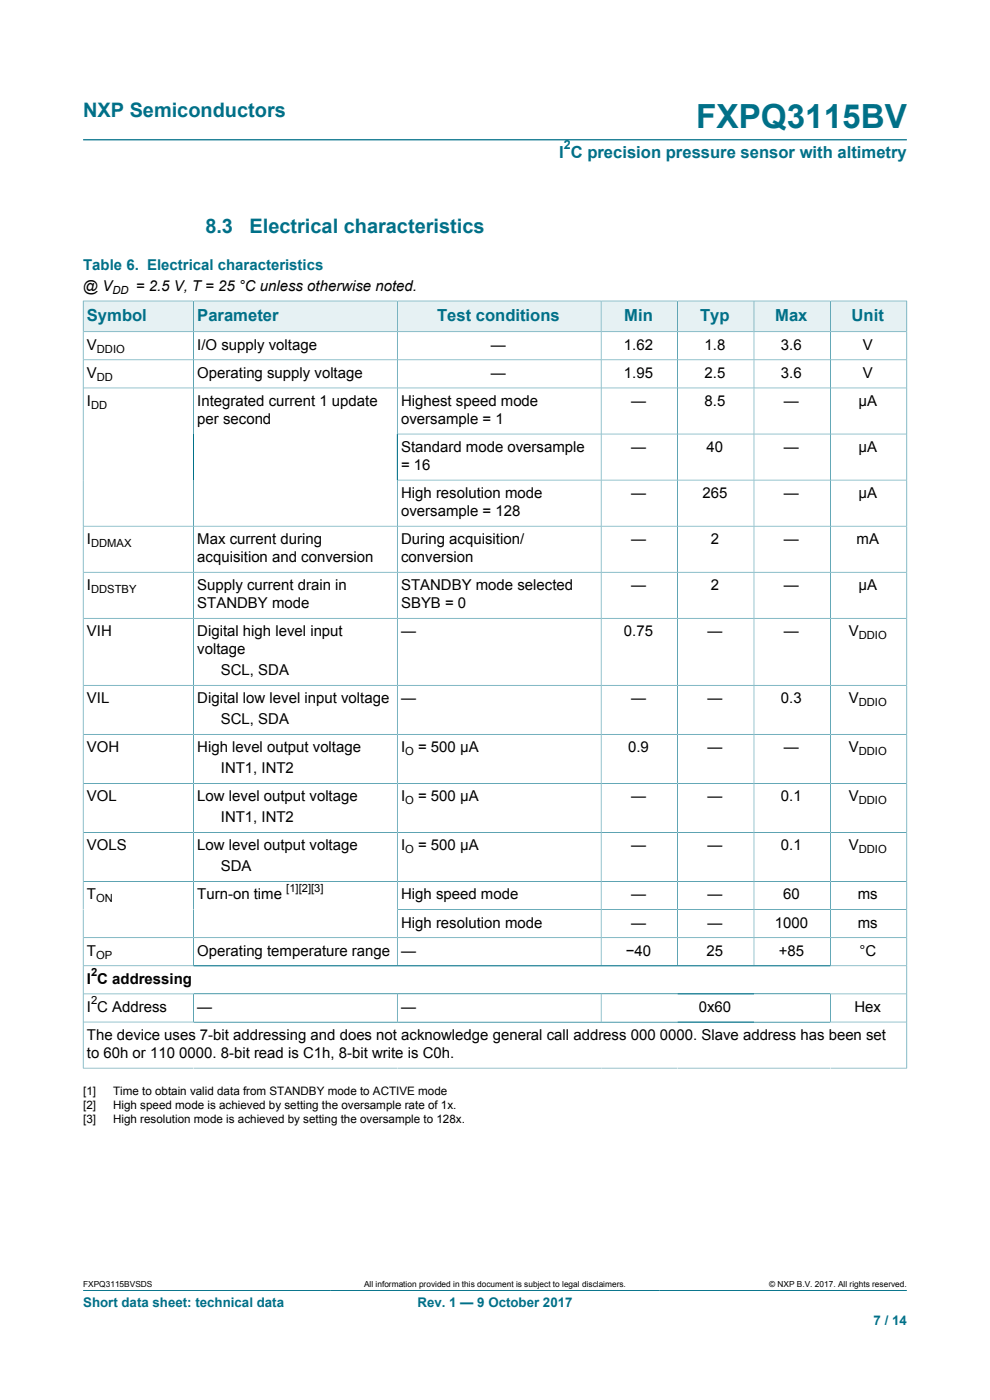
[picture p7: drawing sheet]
<svg xmlns="http://www.w3.org/2000/svg" width="210mm" height="297mm" viewBox="0 0 210 297" stroke-linecap="round" stroke-linejoin="round" font-family="sans-serif">
<defs><g id="words">
<text font-size="7.1" fill="#007088" x="147.7" y="27.2">FXPQ3115BV</text>
<g font-size="4.2" fill="#007088">
<text x="17.6" y="24.8">NXP Semiconductors</text>
<text x="43.6" y="49.5">8.3</text>
<text x="52.9" y="49.5">Electrical characteristics</text>
</g>
<g font-size="3.5" fill="#007088">
<text x="118.6" y="33.5">I C precision pressure sensor with altimetry</text>
<text x="18.4" y="68">Symbol</text>
<text x="41.8" y="68">Parameter</text>
<text x="92.7" y="68">Test conditions</text>
<text x="132.4" y="68">Min</text>
<text x="148.5" y="68">Typ</text>
<text x="164.4" y="68">Max</text>
<text x="180.7" y="68">Unit</text>
</g>
<text font-size="3.2" fill="#007088" x="17.6" y="57.2">Table 6. Electrical characteristics</text>
<g font-size="3.2">
<text x="17.6" y="61.7">@ V</text>
<text x="28.8" y="61.7">= 2.5 V, T = 25 °C unless otherwise noted.</text>
<text x="18.4" y="74.2">V</text>
<text x="41.8" y="74.2">I/O supply voltage</text>
<text x="104.1" y="74.2">—</text>
<text x="132.4" y="74.2">1.62</text>
<text x="149.4" y="74.2">1.8</text>
<text x="165.7" y="74.2">3.6</text>
<text x="183" y="74.2">V</text>
<text x="18.4" y="80.1">V</text>
<text x="41.8" y="80.1">Operating supply voltage</text>
<text x="104.1" y="80.1">—</text>
<text x="132.4" y="80.1">1.95</text>
<text x="149.4" y="80.1">2.5</text>
<text x="165.7" y="80.1">3.6</text>
<text x="183" y="80.1">V</text>
<text x="18.4" y="86.1">I</text>
<text x="41.8" y="86.1">Integrated current 1 update</text>
<text x="41.8" y="89.9">per second</text>
<text x="85.1" y="86.1">Highest speed mode</text>
<text x="85.1" y="89.9">oversample = 1</text>
<text x="133.9" y="86.1">—</text>
<text x="149.4" y="86.1">8.5</text>
<text x="166.3" y="86.1">—</text>
<text x="182.1" y="86.1">µA</text>
<text x="85.1" y="95.9">Standard mode oversample</text>
<text x="133.9" y="95.9">—</text>
<text x="149.9" y="95.9">40</text>
<text x="166.3" y="95.9">—</text>
<text x="182.1" y="95.9">µA</text>
<text x="85.1" y="99.7">= 16</text>
<text x="85.1" y="105.7">High resolution mode</text>
<text x="133.9" y="105.7">—</text>
<text x="149" y="105.7">265</text>
<text x="166.3" y="105.7">—</text>
<text x="182.1" y="105.7">µA</text>
<text x="85.1" y="109.5">oversample = 128</text>
<text x="18.4" y="115.4">I</text>
<text x="41.8" y="115.4">Max current during</text>
<text x="41.8" y="119.2">acquisition and conversion</text>
<text x="85.1" y="115.4">During acquisition/</text>
<text x="85.1" y="119.2">conversion</text>
<text x="133.9" y="115.4">—</text>
<text x="150.8" y="115.4">2</text>
<text x="166.3" y="115.4">—</text>
<text x="181.7" y="115.4">mA</text>
<text x="18.4" y="125.2">I</text>
<text x="41.8" y="125.2">Supply current drain in</text>
<text x="85.1" y="125.2">STANDBY mode selected</text>
<text x="133.9" y="125.2">—</text>
<text x="150.8" y="125.2">2</text>
<text x="166.3" y="125.2">—</text>
<text x="182.1" y="125.2">µA</text>
<text x="41.8" y="129">STANDBY mode</text>
<text x="85.1" y="129">SBYB = 0</text>
<text x="18.4" y="135">VIH</text>
<text x="41.8" y="135">Digital high level input</text>
<text x="85.1" y="135">—</text>
<text x="132.4" y="135">0.75</text>
<text x="150.1" y="135">—</text>
<text x="166.3" y="135">—</text>
<text x="180" y="135">V</text>
<text x="41.8" y="138.8">voltage</text>
<text x="46.8" y="143.2">SCL, SDA</text>
<text x="18.4" y="149.2">VIL</text>
<text x="41.8" y="149.2">Digital low level input voltage</text>
<text x="85.1" y="149.2">—</text>
<text x="133.9" y="149.2">—</text>
<text x="150.1" y="149.2">—</text>
<text x="165.7" y="149.2">0.3</text>
<text x="180" y="149.2">V</text>
<text x="46.8" y="153.6">SCL, SDA</text>
<text x="18.4" y="159.6">VOH</text>
<text x="41.8" y="159.6">High level output voltage</text>
<text x="85.1" y="159.6">I</text>
<text x="88.7" y="159.6">= 500 µA</text>
<text x="133.2" y="159.6">0.9</text>
<text x="150.1" y="159.6">—</text>
<text x="166.3" y="159.6">—</text>
<text x="180" y="159.6">V</text>
<text x="46.8" y="164">INT1, INT2</text>
<text x="18.4" y="170">VOL</text>
<text x="41.8" y="170">Low level output voltage</text>
<text x="85.1" y="170">I</text>
<text x="88.7" y="170">= 500 µA</text>
<text x="133.9" y="170">—</text>
<text x="150.1" y="170">—</text>
<text x="165.7" y="170">0.1</text>
<text x="180" y="170">V</text>
<text x="46.8" y="174.4">INT1, INT2</text>
<text x="18.4" y="180.4">VOLS</text>
<text x="41.8" y="180.4">Low level output voltage</text>
<text x="46.8" y="184.8">SDA</text>
<text x="85.1" y="180.4">I</text>
<text x="88.7" y="180.4">= 500 µA</text>
<text x="133.9" y="180.4">—</text>
<text x="150.1" y="180.4">—</text>
<text x="165.7" y="180.4">0.1</text>
<text x="180" y="180.4">V</text>
<text x="18.4" y="190.8">T</text>
<text x="41.8" y="190.8">Turn-on time</text>
<text x="85.1" y="190.8">High speed mode</text>
<text x="133.9" y="190.8">—</text>
<text x="150.1" y="190.8">—</text>
<text x="166.1" y="190.8">60</text>
<text x="182" y="190.8">ms</text>
<text x="85.1" y="196.8">High resolution mode</text>
<text x="133.9" y="196.8">—</text>
<text x="150.1" y="196.8">—</text>
<text x="164.3" y="196.8">1000</text>
<text x="182" y="196.8">ms</text>
<text x="18.4" y="202.7">T</text>
<text x="41.8" y="202.7">Operating temperature range</text>
<text x="85.1" y="202.7">—</text>
<text x="132.8" y="202.7">−40</text>
<text x="149.9" y="202.7">25</text>
<text x="165.2" y="202.7">+85</text>
<text x="182.3" y="202.7">°C</text>
<text x="18.4" y="208.7">I C addressing</text>
<text x="18.4" y="214.7">I C Address</text>
<text x="41.8" y="214.7">—</text>
<text x="85.1" y="214.7">—</text>
<text x="148.2" y="214.7">0x60</text>
<text x="181.3" y="214.7">Hex</text>
<text x="18.4" y="220.6">The device uses 7-bit addressing and does not acknowledge general call address 000 0000. Slave address has been set</text>
<text x="18.4" y="224.4">to 60h or 110 0000. 8-bit read is C1h, 8-bit write is C0h.</text>
</g>
<g font-size="2.8" fill="#007088">
<text x="17.6" y="277.3">Short data sheet: technical data</text>
<text x="88.5" y="277.3">Rev. 1 — 9 October 2017</text>
<text x="185.3" y="281">7 / 14</text>
</g>
<text font-size="2.6" fill="#007088" x="119.6" y="31.6">2</text>
<g font-size="2.5">
<text x="17.6" y="232.2">[1]</text>
<text x="24" y="232.2">Time to obtain valid data from STANDBY mode to ACTIVE mode</text>
<text x="17.6" y="235.2">[2]</text>
<text x="17.6" y="238.2">[3]</text>
<text x="24" y="235.2">High speed mode is achieved by setting the oversample rate of 1x.</text>
<text x="24" y="238.2">High resolution mode is achieved by setting the oversample to 128x.</text>
</g>
<g font-size="2.4">
<text x="23.9" y="62.3">DD</text>
<text x="20.5" y="74.8">DDIO</text>
<text x="20.5" y="80.8">DD</text>
<text x="19.3" y="86.7">DD</text>
<text x="19.3" y="116">DDMAX</text>
<text x="19.3" y="125.8">DDSTBY</text>
<text x="182.2" y="135.6">DDIO</text>
<text x="182.2" y="149.8">DDIO</text>
<text x="86" y="160.2">O</text>
<text x="182.2" y="160.2">DDIO</text>
<text x="86" y="170.6">O</text>
<text x="182.2" y="170.6">DDIO</text>
<text x="86" y="181">O</text>
<text x="182.2" y="181">DDIO</text>
<text x="20.4" y="191.4">ON</text>
<text x="60.7" y="189.2">[1][2][3]</text>
<text x="20.4" y="203.4">OP</text>
<text x="19.3" y="207.1">2</text>
<text x="19.3" y="213">2</text>
</g>
<g font-size="1.8">
<text x="17.6" y="273.1">FXPQ3115BVSDS</text>
<text x="77.2" y="273.1">All information provided in this document is subject to legal disclaimers.</text>
<text x="163.2" y="273.1">© NXP B.V. 2017. All rights reserved.</text>
</g>
</g></defs>
<path d="M17.6 29.7h174.8M17.6 273.8h174.8" fill="none" stroke="#007088" stroke-width=".21"/>
<path d="M17.7 63.9h23.3v6.4h-23.3z" fill="#e6f1f3"/>
<path d="M17.6 63.8v6.6h23.5v-6.5h-23.5" fill="none" stroke="#007088" stroke-width=".21"/>
<path d="M41.1 63.9h43.1v6.4h-43.1z" fill="#e6f1f3"/>
<path d="M41.1 63.9h43.2v6.5h-43.2z" fill="none" stroke="#007088" stroke-width=".21"/>
<path d="M84.4 63.9h43v6.4h-43z" fill="#e6f1f3"/>
<path d="M84.3 63.9h43.2v6.5h-43.2z" fill="none" stroke="#007088" stroke-width=".21"/>
<path d="M127.6 63.9h16v6.4h-16z" fill="#e6f1f3"/>
<path d="M127.5 63.9h16.2v6.5h-16.2z" fill="none" stroke="#007088" stroke-width=".21"/>
<path d="M143.8 63.9h16v6.4h-16z" fill="#e6f1f3"/>
<path d="M143.7 63.9h16.2v6.5h-16.2z" fill="none" stroke="#007088" stroke-width=".21"/>
<path d="M160 63.9h16.1v6.4h-16.1z" fill="#e6f1f3"/>
<path d="M159.9 63.9h16.2v6.5h-16.2z" fill="none" stroke="#007088" stroke-width=".21"/>
<path d="M176.2 63.9h16.1v6.4h-16.1z" fill="#e6f1f3"/>
<g fill="none" stroke="#007088" stroke-width=".21">
<path d="M17.6 76.3h174.8M41.1 70.4v134.5M84.3 70.4v134.5M127.5 70.4v134.5M143.7 70.4v134.5M159.9 70.4v134.5M192.4 63.8v162.9M192.4 70.4h-174.8v156.3M192.4 63.9h-16.3v141M17.6 82.3h174.8M84.3 92.1h108.1M17.6 111.6h174.8"/>
<path d="M84.3 101.8h108.1M17.6 121.4h174.8M17.6 131.2h174.8M17.6 145.4h174.8M17.6 155.8h174.8M17.6 166.2h174.8M17.6 176.6h174.8M17.6 187h174.8M17.6 198.9h174.8M84.3 193h108.1M17.6 204.9h174.8M17.6 210.9h174.8"/>
<path d="M17.6 216.8h174.8M41.1 210.9v5.9M84.3 210.9v5.9M127.5 210.9v5.9M176.1 210.9v5.9M17.6 226.6h174.8"/>
</g>
<use href="#words"/>
</svg>
